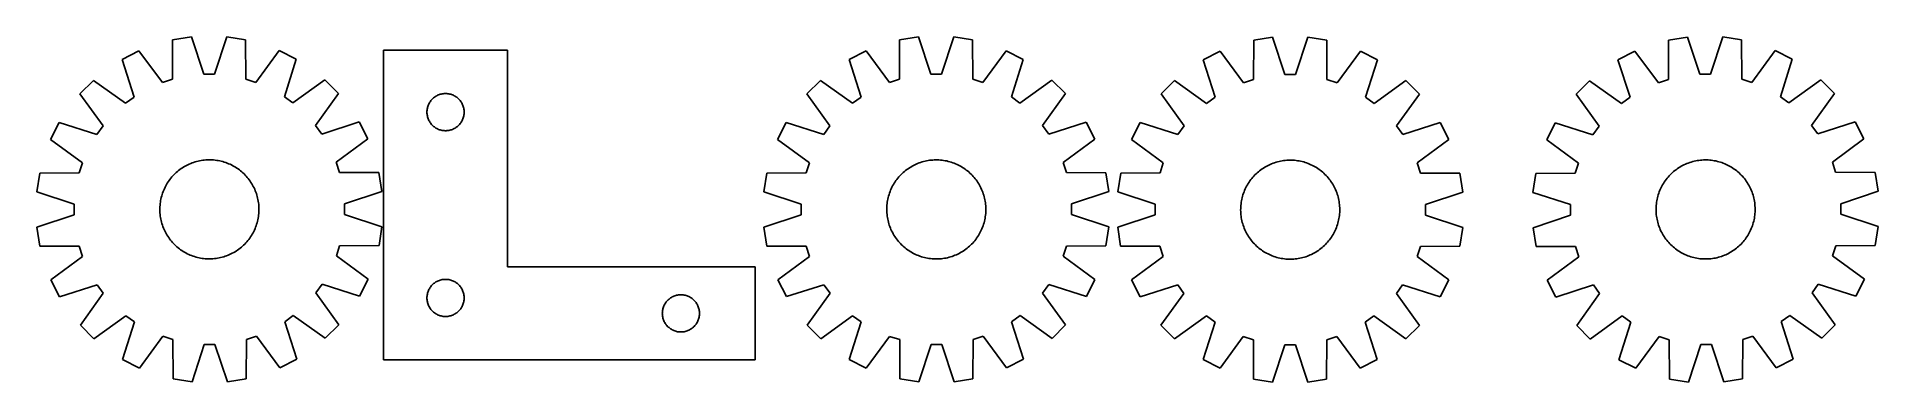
# Model space of a CAD drawing. Header units: millimetres. Extents: x 7 to 1493, y 7 to 285.
import ezdxf

# ---------------------------------------------------------------- set-up
doc = ezdxf.new("R2010")
doc.units = ezdxf.units.MM
doc.layers.add('CUT', color=7, linetype='CONTINUOUS', true_color=0x000000)

msp = doc.modelspace()

# ---------------------------------------------------------------- linework, layer by layer
at = {"layer": 'CUT'}
for p, q in [((116.405863, 282.866992), (116.285847, 251.102856)), ((131.598277, 285.300323), (116.405863, 282.866992)), ((141.632951, 255.162638), (131.598277, 285.300323)), ((160.137081, 285.34995), (150.207282, 255.177548)), ((175.337866, 282.96947), (160.137081, 285.34995)), ((175.568352, 251.205944), (175.337866, 282.96947)), ((703.281067, 282.82639), (703.136074, 251.062358)), ((718.475389, 285.247773), (703.281067, 282.82639)), ((728.486363, 255.102207), (718.475389, 285.247773)), ((747.014224, 285.27496), (737.060702, 255.110375)), ((762.213133, 282.882528), (747.014224, 285.27496)), ((762.418642, 251.11883), (762.213133, 282.882528)), ((989.158206, 282.668816), (988.968109, 250.905022)), ((1004.355952, 285.068621), (989.158206, 282.668816)), ((1014.324108, 254.90887), (1004.355952, 285.068621)), ((1032.894797, 285.055282), (1022.898451, 254.904862)), ((1048.090293, 282.64127), (1032.894797, 285.055282)), ((1048.250696, 250.877312), (1048.090293, 282.64127)), ((1323.933544, 282.732195), (1323.863392, 250.967909)), ((1339.12212, 285.189371), (1323.933544, 282.732195)), ((1349.204091, 255.067476), (1339.12212, 285.189371)), ((1367.660811, 285.283798), (1357.778388, 255.095846)), ((1382.865314, 282.927184), (1367.660811, 285.283798)), ((1383.145661, 251.164058), (1382.865314, 282.927184)), ((89.279182, 274.000818), (75.582278, 266.991869)), ((108.135781, 248.439062), (89.279182, 274.000818)), ((202.495218, 274.197693), (183.727632, 248.57051)), ((216.216415, 267.236422), (202.495218, 274.197693)), ((386.720519, 274.546693), (286.720519, 274.546693)), ((286.720519, 274.546693), (286.720519, 24.546693)), ((386.720519, 99.546693), (386.720519, 274.546693)), ((676.147423, 273.981549), (662.445012, 266.983372)), ((694.983916, 248.404973), (676.147423, 273.981549)), ((789.363578, 274.089399), (770.575847, 248.476982)), ((803.079297, 267.117341), (789.363578, 274.089399)), ((962.01203, 273.862515), (948.299695, 266.883803)), ((980.812186, 248.259216), (962.01203, 273.862515)), ((1075.228225, 273.809596), (1056.404143, 248.223883)), ((1088.934029, 266.818068), (1075.228225, 273.809596)), ((1296.820815, 273.823449), (1283.134931, 266.793007)), ((1315.717518, 248.291325), (1296.820815, 273.823449)), ((1410.036402, 274.198048), (1391.309069, 248.541436)), ((1423.76851, 267.258325), (1410.036402, 274.198048)), ((75.582278, 266.991869), (85.283795, 236.745294)), ((150.207282, 255.177548), (141.632951, 255.162638)), ((206.62015, 236.956289), (216.216415, 267.236422)), ((662.445012, 266.983372), (672.122742, 236.729177)), ((737.060702, 255.110375), (728.486363, 255.102207)), ((793.459225, 236.844763), (803.079297, 267.117341)), ((948.299695, 266.883803), (957.934454, 236.615896)), ((1022.898451, 254.904862), (1014.324108, 254.90887)), ((1079.27098, 236.559181), (1088.934029, 266.818068)), ((1283.134931, 266.793007), (1292.883916, 236.561698)), ((1357.778388, 255.095846), (1349.204091, 255.067476)), ((1414.21979, 236.963166), (1423.76851, 267.258325)), ((52.52307, 250.177032), (41.662425, 239.278549)), ((41.662425, 239.278549), (60.235821, 213.51028)), ((78.355779, 231.693366), (52.52307, 250.177032)), ((116.285847, 251.102856), (108.135781, 248.439062)), ((183.727632, 248.57051), (175.568352, 251.205944)), ((239.333963, 250.501882), (213.565693, 231.928486)), ((231.74878, 213.808528), (250.232446, 239.641237)), ((250.232446, 239.641237), (239.333963, 250.501882)), ((329.670868, 237.786875), (330.361803, 238.132227)), ((330.361803, 238.132227), (331.069601, 238.441552)), ((331.069601, 238.441552), (331.792383, 238.714031)), ((331.792383, 238.714031), (332.528235, 238.948941)), ((332.528235, 238.948941), (333.275203, 239.145658)), ((333.275203, 239.145658), (334.031308, 239.303662)), ((334.031308, 239.303662), (334.794544, 239.422533)), ((334.794544, 239.422533), (335.562887, 239.501956)), ((335.562887, 239.501956), (336.3343, 239.54172)), ((336.3343, 239.54172), (337.106738, 239.54172)), ((337.106738, 239.54172), (337.878151, 239.501956)), ((337.878151, 239.501956), (338.646494, 239.422533)), ((338.646494, 239.422533), (339.409731, 239.303662)), ((339.409731, 239.303662), (340.165835, 239.145658)), ((340.165835, 239.145658), (340.912804, 238.948941)), ((340.912804, 238.948941), (341.648655, 238.714031)), ((341.648655, 238.714031), (342.371438, 238.441552)), ((342.371438, 238.441552), (343.079235, 238.132227)), ((343.079235, 238.132227), (343.77017, 237.786875)), ((639.372589, 250.186672), (628.503378, 239.296732)), ((628.503378, 239.296732), (647.056506, 213.513866)), ((665.190756, 231.682699), (639.372589, 250.186672)), ((703.136074, 251.062358), (694.983916, 248.404973)), ((770.575847, 248.476982), (762.418642, 251.11883)), ((826.183679, 250.364629), (800.400813, 231.811501)), ((818.569646, 213.67725), (837.073619, 239.495417)), ((837.073619, 239.495417), (826.183679, 250.364629)), ((925.203444, 250.119883), (914.31878, 239.245389)), ((914.31878, 239.245389), (932.835277, 213.436203)), ((950.995309, 231.579266), (925.203444, 250.119883)), ((988.968109, 250.905022), (980.812186, 248.259216)), ((1056.404143, 248.223883), (1048.250696, 250.877312)), ((1112.014599, 250.032564), (1086.205413, 231.516067)), ((1104.348476, 213.356035), (1122.889093, 239.147899)), ((1122.889093, 239.147899), (1112.014599, 250.032564)), ((1260.102147, 249.941993), (1249.258623, 239.026474)), ((1249.258623, 239.026474), (1267.872447, 213.287393)), ((1285.963839, 231.498901), (1260.102147, 249.941993)), ((1323.863392, 250.967909), (1315.717518, 248.291325)), ((1391.309069, 248.541436), (1383.145661, 251.164058)), ((1446.912299, 250.560096), (1421.173218, 231.946272)), ((1439.384726, 213.85488), (1457.827817, 239.716573)), ((1457.827817, 239.716573), (1446.912299, 250.560096)), ((85.283795, 236.745294), (78.355779, 231.693366)), ((213.565693, 231.928486), (206.62015, 236.956289)), ((321.720519, 224.546693), (321.740408, 225.318874)), ((321.740408, 223.774511), (321.720519, 224.546693)), ((321.740408, 225.318874), (321.800021, 226.089008)), ((321.800021, 223.004378), (321.740408, 223.774511)), ((321.800021, 226.089008), (321.899201, 226.855051)), ((321.899201, 222.238334), (321.800021, 223.004378)), ((321.899201, 226.855051), (322.037684, 227.614974)), ((322.037684, 227.614974), (322.215103, 228.366759)), ((322.215103, 228.366759), (322.430988, 229.108415)), ((322.430988, 229.108415), (322.684767, 229.837974)), ((322.684767, 229.837974), (322.975766, 230.553501)), ((322.975766, 230.553501), (323.303213, 231.2531)), ((323.303213, 231.2531), (323.666241, 231.934914)), ((323.666241, 231.934914), (324.063886, 232.597136)), ((324.063886, 232.597136), (324.495094, 233.238009)), ((324.495094, 233.238009), (324.958722, 233.855835)), ((324.958722, 233.855835), (325.45354, 234.448974)), ((325.45354, 234.448974), (325.978236, 235.015855)), ((325.978236, 235.015855), (326.531419, 235.554973)), ((326.531419, 235.554973), (327.111621, 236.064899)), ((327.111621, 236.064899), (327.717305, 236.544281)), ((327.717305, 236.544281), (328.346863, 236.991848)), ((328.346863, 236.991848), (328.998627, 237.406412)), ((328.998627, 237.406412), (329.670868, 237.786875)), ((343.77017, 237.786875), (344.442411, 237.406412)), ((344.442411, 237.406412), (345.094175, 236.991848)), ((345.094175, 236.991848), (345.723733, 236.544281)), ((345.723733, 236.544281), (346.329417, 236.064899)), ((346.329417, 236.064899), (346.909619, 235.554973)), ((346.909619, 235.554973), (347.462802, 235.015855)), ((347.462802, 235.015855), (347.987498, 234.448974)), ((347.987498, 234.448974), (348.482316, 233.855835)), ((348.482316, 233.855835), (348.945944, 233.238009)), ((348.945944, 233.238009), (349.377153, 232.597136)), ((349.377153, 232.597136), (349.774798, 231.934914)), ((349.774798, 231.934914), (350.137825, 231.2531)), ((350.137825, 231.2531), (350.465273, 230.553501)), ((350.465273, 230.553501), (350.756271, 229.837974)), ((350.756271, 229.837974), (351.01005, 229.108415)), ((351.01005, 229.108415), (351.225935, 228.366759)), ((351.225935, 228.366759), (351.403354, 227.614974)), ((351.403354, 227.614974), (351.541838, 226.855051)), ((351.541838, 226.855051), (351.641017, 226.089008)), ((351.641017, 223.004378), (351.541838, 222.238334)), ((351.641017, 226.089008), (351.70063, 225.318874)), ((351.70063, 223.774511), (351.641017, 223.004378)), ((351.70063, 225.318874), (351.720519, 224.546693)), ((351.720519, 224.546693), (351.70063, 223.774511)), ((672.122742, 236.729177), (665.190756, 231.682699)), ((800.400813, 231.811501), (793.459225, 236.844763)), ((957.934454, 236.615896), (950.995309, 231.579266)), ((1086.205413, 231.516067), (1079.27098, 236.559181)), ((1292.883916, 236.561698), (1285.963839, 231.498901)), ((1421.173218, 231.946272), (1414.21979, 236.963166)), ((24.927886, 216.161001), (17.966615, 202.439804)), ((55.208019, 206.564736), (24.927886, 216.161001)), ((60.235821, 213.51028), (55.208019, 206.564736)), ((236.800707, 206.880513), (231.74878, 213.808528)), ((267.047283, 216.582029), (236.800707, 206.880513)), ((274.056232, 202.885125), (267.047283, 216.582029)), ((322.037684, 221.478412), (321.899201, 222.238334)), ((322.215103, 220.726626), (322.037684, 221.478412)), ((322.430988, 219.98497), (322.215103, 220.726626)), ((322.684767, 219.255411), (322.430988, 219.98497)), ((322.975766, 218.539884), (322.684767, 219.255411)), ((323.303213, 217.840286), (322.975766, 218.539884)), ((323.666241, 217.158472), (323.303213, 217.840286)), ((324.063886, 216.49625), (323.666241, 217.158472)), ((324.495094, 215.855376), (324.063886, 216.49625)), ((324.958722, 215.23755), (324.495094, 215.855376)), ((325.45354, 214.644411), (324.958722, 215.23755)), ((325.978236, 214.07753), (325.45354, 214.644411)), ((326.531419, 213.538412), (325.978236, 214.07753)), ((327.111621, 213.028486), (326.531419, 213.538412)), ((327.717305, 212.549104), (327.111621, 213.028486)), ((328.346863, 212.101537), (327.717305, 212.549104)), ((328.998627, 211.686973), (328.346863, 212.101537)), ((329.670868, 211.306511), (328.998627, 211.686973)), ((330.361803, 210.961159), (329.670868, 211.306511)), ((331.069601, 210.651833), (330.361803, 210.961159)), ((331.792383, 210.379354), (331.069601, 210.651833)), ((332.528235, 210.144445), (331.792383, 210.379354)), ((333.275203, 209.947727), (332.528235, 210.144445)), ((334.031308, 209.789723), (333.275203, 209.947727)), ((334.794544, 209.670853), (334.031308, 209.789723)), ((335.562887, 209.59143), (334.794544, 209.670853)), ((336.3343, 209.551666), (335.562887, 209.59143)), ((337.106738, 209.551666), (336.3343, 209.551666)), ((337.878151, 209.59143), (337.106738, 209.551666)), ((338.646494, 209.670853), (337.878151, 209.59143)), ((339.409731, 209.789723), (338.646494, 209.670853)), ((340.165835, 209.947727), (339.409731, 209.789723)), ((340.912804, 210.144445), (340.165835, 209.947727)), ((341.648655, 210.379354), (340.912804, 210.144445)), ((342.371438, 210.651833), (341.648655, 210.379354)), ((343.079235, 210.961159), (342.371438, 210.651833)), ((343.77017, 211.306511), (343.079235, 210.961159)), ((344.442411, 211.686973), (343.77017, 211.306511)), ((345.094175, 212.101537), (344.442411, 211.686973)), ((345.723733, 212.549104), (345.094175, 212.101537)), ((346.329417, 213.028486), (345.723733, 212.549104)), ((346.909619, 213.538412), (346.329417, 213.028486)), ((347.462802, 214.07753), (346.909619, 213.538412)), ((347.987498, 214.644411), (347.462802, 214.07753)), ((348.482316, 215.23755), (347.987498, 214.644411)), ((348.945944, 215.855376), (348.482316, 215.23755)), ((349.377153, 216.49625), (348.945944, 215.855376)), ((349.774798, 217.158472), (349.377153, 216.49625)), ((350.137825, 217.840286), (349.774798, 217.158472)), ((350.465273, 218.539884), (350.137825, 217.840286)), ((350.756271, 219.255411), (350.465273, 218.539884)), ((351.01005, 219.98497), (350.756271, 219.255411)), ((351.225935, 220.726626), (351.01005, 219.98497)), ((351.403354, 221.478412), (351.225935, 220.726626)), ((351.541838, 222.238334), (351.403354, 221.478412)), ((611.750665, 216.192351), (604.778607, 202.476631)), ((642.023243, 206.572279), (611.750665, 216.192351)), ((647.056506, 213.513866), (642.023243, 206.572279)), ((823.616124, 206.745265), (818.569646, 213.67725)), ((853.870319, 216.422995), (823.616124, 206.745265)), ((860.868496, 202.720584), (853.870319, 216.422995)), ((897.533276, 216.16482), (890.541748, 202.459015)), ((927.792163, 206.50177), (897.533276, 216.16482)), ((932.835277, 213.436203), (927.792163, 206.50177)), ((1109.385106, 206.41689), (1104.348476, 213.356035)), ((1139.653013, 216.051648), (1109.385106, 206.41689)), ((1146.631725, 202.339314), (1139.653013, 216.051648)), ((1232.560394, 215.882685), (1225.620671, 202.150577)), ((1262.855554, 206.333966), (1232.560394, 215.882685)), ((1267.872447, 213.287393), (1262.855554, 206.333966)), ((1444.447523, 206.934804), (1439.384726, 213.85488)), ((1474.678832, 216.683789), (1444.447523, 206.934804)), ((1481.709274, 202.997904), (1474.678832, 216.683789)), ((17.966615, 202.439804), (43.593797, 183.672219)), ((248.494475, 184.028526), (274.056232, 202.885125)), ((604.778607, 202.476631), (630.391025, 183.688901)), ((835.291919, 183.88409), (860.868496, 202.720584)), ((890.541748, 202.459015), (916.127461, 183.634933)), ((1121.028426, 183.539158), (1146.631725, 202.339314)), ((1225.620671, 202.150577), (1251.277283, 183.423244)), ((1456.177149, 184.101202), (1481.709274, 202.997904)), ((43.593797, 183.672219), (40.958364, 175.512938)), ((122.289104, 178.188098), (123.310201, 178.92047)), ((123.310201, 178.92047), (124.353798, 179.620408)), ((124.353798, 179.620408), (125.418865, 180.287219)), ((125.418865, 180.287219), (126.504352, 180.920247)), ((126.504352, 180.920247), (127.609188, 181.518867)), ((127.609188, 181.518867), (128.732281, 182.082488)), ((128.732281, 182.082488), (129.872524, 182.610553)), ((129.872524, 182.610553), (131.028791, 183.102542)), ((131.028791, 183.102542), (132.199941, 183.557969)), ((132.199941, 183.557969), (133.384819, 183.976384)), ((133.384819, 183.976384), (134.582255, 184.357375)), ((134.582255, 184.357375), (135.791067, 184.700566)), ((135.791067, 184.700566), (137.010063, 185.005617)), ((137.010063, 185.005617), (138.238039, 185.272229)), ((138.238039, 185.272229), (139.473784, 185.500137)), ((139.473784, 185.500137), (140.716077, 185.689117)), ((140.716077, 185.689117), (141.963694, 185.838983)), ((141.963694, 185.838983), (143.215402, 185.949586)), ((143.215402, 185.949586), (144.469967, 186.020817)), ((144.469967, 186.020817), (145.72615, 186.052606)), ((145.72615, 186.052606), (146.982712, 186.044922)), ((146.982712, 186.044922), (148.238413, 185.997773)), ((148.238413, 185.997773), (149.492012, 185.911204)), ((149.492012, 185.911204), (150.742275, 185.785301)), ((150.742275, 185.785301), (151.987965, 185.620188)), ((151.987965, 185.620188), (153.227854, 185.416029)), ((153.227854, 185.416029), (154.460719, 185.173025)), ((154.460719, 185.173025), (155.685343, 184.891416)), ((155.685343, 184.891416), (156.900517, 184.571479)), ((156.900517, 184.571479), (158.105041, 184.21353)), ((158.105041, 184.21353), (159.297728, 183.817923)), ((159.297728, 183.817923), (160.4774, 183.385048)), ((160.4774, 183.385048), (161.642893, 182.915333)), ((161.642893, 182.915333), (162.793057, 182.40924)), ((162.793057, 182.40924), (163.926757, 181.867269)), ((163.926757, 181.867269), (165.042873, 181.289955)), ((165.042873, 181.289955), (166.140305, 180.677868)), ((166.140305, 180.677868), (167.217969, 180.031612)), ((167.217969, 180.031612), (168.274802, 179.351825)), ((168.274802, 179.351825), (169.309761, 178.639177)), ((169.309761, 178.639177), (170.321824, 177.894372)), ((251.15827, 175.87846), (248.494475, 184.028526)), ((630.391025, 183.688901), (627.749176, 175.531695)), ((709.081995, 178.142902), (710.103667, 178.874471)), ((710.103667, 178.874471), (711.147814, 179.573587)), ((711.147814, 179.573587), (712.213406, 180.239561)), ((712.213406, 180.239561), (713.29939, 180.871736)), ((713.29939, 180.871736), (714.404696, 181.469487)), ((714.404696, 181.469487), (715.528232, 182.032224)), ((715.528232, 182.032224), (716.66889, 182.559392)), ((716.66889, 182.559392), (717.825543, 183.050472)), ((717.825543, 183.050472), (718.997052, 183.504978)), ((718.997052, 183.504978), (720.182258, 183.922461)), ((720.182258, 183.922461), (721.379993, 184.302511)), ((721.379993, 184.302511), (722.589075, 184.644751)), ((722.589075, 184.644751), (723.80831, 184.948844)), ((723.80831, 184.948844), (725.036495, 185.214489)), ((725.036495, 185.214489), (726.272419, 185.441426)), ((726.272419, 185.441426), (727.51486, 185.629429)), ((727.51486, 185.629429), (728.762594, 185.778314)), ((728.762594, 185.778314), (730.014389, 185.887932)), ((730.014389, 185.887932), (731.26901, 185.958177)), ((731.26901, 185.958177), (732.525218, 185.988979)), ((732.525218, 185.988979), (733.781773, 185.980307)), ((733.781773, 185.980307), (735.037436, 185.932169)), ((735.037436, 185.932169), (736.290968, 185.844615)), ((736.290968, 185.844615), (737.54113, 185.717729)), ((737.54113, 185.717729), (738.786691, 185.551637)), ((738.786691, 185.551637), (740.026419, 185.346503)), ((740.026419, 185.346503), (741.259093, 185.102529)), ((741.259093, 185.102529), (742.483494, 184.819957)), ((742.483494, 184.819957), (743.698416, 184.499065)), ((743.698416, 184.499065), (744.902659, 184.140169)), ((744.902659, 184.140169), (746.095034, 183.743625)), ((746.095034, 183.743625), (747.274366, 183.309822)), ((747.274366, 183.309822), (748.439489, 182.83919)), ((748.439489, 182.83919), (749.589254, 182.332193)), ((749.589254, 182.332193), (750.722527, 181.789331)), ((750.722527, 181.789331), (751.838189, 181.21114)), ((751.838189, 181.21114), (752.93514, 180.59819)), ((752.93514, 180.59819), (754.012295, 179.951087)), ((754.012295, 179.951087), (755.068593, 179.270469)), ((755.068593, 179.270469), (756.102992, 178.557007)), ((756.102992, 178.557007), (757.114469, 177.811407)), ((837.949304, 175.731932), (835.291919, 183.88409)), ((916.127461, 183.634933), (913.474031, 175.481487)), ((994.810476, 177.977197), (995.833186, 178.707314)), ((995.833186, 178.707314), (996.878325, 179.404947)), ((996.878325, 179.404947), (997.944861, 180.069408)), ((997.944861, 180.069408), (999.031742, 180.700039)), ((999.031742, 180.700039), (1000.137896, 181.29622)), ((1000.137896, 181.29622), (1001.26223, 181.857361)), ((1001.26223, 181.857361), (1002.403635, 182.382909)), ((1002.403635, 182.382909), (1003.560985, 182.872346)), ((1003.560985, 182.872346), (1004.733137, 183.325188)), ((1004.733137, 183.325188), (1005.918935, 183.740988)), ((1005.918935, 183.740988), (1007.117209, 184.119336)), ((1007.117209, 184.119336), (1008.326775, 184.459859)), ((1008.326775, 184.459859), (1009.546441, 184.76222)), ((1009.546441, 184.76222), (1010.775002, 185.026121)), ((1010.775002, 185.026121), (1012.011247, 185.251303)), ((1012.011247, 185.251303), (1013.253954, 185.437542)), ((1013.253954, 185.437542), (1014.501898, 185.584654)), ((1014.501898, 185.584654), (1015.753848, 185.692495)), ((1015.753848, 185.692495), (1017.008567, 185.760958)), ((1017.008567, 185.760958), (1018.264817, 185.789976)), ((1018.264817, 185.789976), (1019.521359, 185.779519)), ((1019.521359, 185.779519), (1020.776952, 185.729599)), ((1020.776952, 185.729599), (1022.030358, 185.640264)), ((1022.030358, 185.640264), (1023.280339, 185.511603)), ((1023.280339, 185.511603), (1024.525662, 185.343743)), ((1024.525662, 185.343743), (1025.765098, 185.136849)), ((1025.765098, 185.136849), (1026.997424, 184.891125)), ((1026.997424, 184.891125), (1028.221423, 184.606814)), ((1028.221423, 184.606814), (1029.435888, 184.284197)), ((1029.435888, 184.284197), (1030.63962, 183.923592)), ((1030.63962, 183.923592), (1031.831432, 183.525355)), ((1031.831432, 183.525355), (1033.010146, 183.089878)), ((1033.010146, 183.089878), (1034.174599, 182.617592)), ((1034.174599, 182.617592), (1035.323644, 182.108962)), ((1035.323644, 182.108962), (1036.456145, 181.564492)), ((1036.456145, 181.564492), (1037.570985, 180.984717)), ((1037.570985, 180.984717), (1038.667063, 180.37021)), ((1038.667063, 180.37021), (1039.743299, 179.721578)), ((1039.743299, 179.721578), (1040.798629, 179.039461)), ((1040.798629, 179.039461), (1041.832013, 178.324531)), ((1123.674232, 175.383235), (1121.028426, 183.539158)), ((1251.277283, 183.423244), (1248.654661, 175.259837)), ((1329.981102, 178.062666), (1331.001048, 178.79664)), ((1331.001048, 178.79664), (1332.043544, 179.498214)), ((1332.043544, 179.498214), (1333.107564, 180.166697)), ((1333.107564, 180.166697), (1334.192056, 180.801428)), ((1334.192056, 180.801428), (1335.29595, 181.401782)), ((1335.29595, 181.401782), (1336.418158, 181.967165)), ((1336.418158, 181.967165), (1337.55757, 182.497019)), ((1337.55757, 182.497019), (1338.713064, 182.990823)), ((1338.713064, 182.990823), (1339.883498, 183.448087)), ((1339.883498, 183.448087), (1341.067717, 183.868362)), ((1341.067717, 183.868362), (1342.264553, 184.251233)), ((1342.264553, 184.251233), (1343.472825, 184.59632)), ((1343.472825, 184.59632), (1344.691341, 184.903285)), ((1344.691341, 184.903285), (1345.918897, 185.171824)), ((1345.918897, 185.171824), (1347.154282, 185.401672)), ((1347.154282, 185.401672), (1348.396277, 185.592602)), ((1348.396277, 185.592602), (1349.643657, 185.744426)), ((1349.643657, 185.744426), (1350.89519, 185.856993)), ((1350.89519, 185.856993), (1352.149642, 185.930194)), ((1352.149642, 185.930194), (1353.405774, 185.963955)), ((1353.405774, 185.963955), (1354.662346, 185.958244)), ((1354.662346, 185.958244), (1355.918119, 185.913065)), ((1355.918119, 185.913065), (1357.171853, 185.828464)), ((1357.171853, 185.828464), (1358.422311, 185.704524)), ((1358.422311, 185.704524), (1359.668259, 185.541367)), ((1359.668259, 185.541367), (1360.908468, 185.339155)), ((1360.908468, 185.339155), (1362.141713, 185.098086)), ((1362.141713, 185.098086), (1363.366777, 184.8184)), ((1363.366777, 184.8184), (1364.582451, 184.500371)), ((1364.582451, 184.500371), (1365.787536, 184.144314)), ((1365.787536, 184.144314), (1366.980843, 183.750579)), ((1366.980843, 183.750579), (1368.161193, 183.319557)), ((1368.161193, 183.319557), (1369.327422, 182.851671)), ((1369.327422, 182.851671), (1370.478379, 182.347384)), ((1370.478379, 182.347384), (1371.612928, 181.807194)), ((1371.612928, 181.807194), (1372.729949, 181.231633)), ((1372.729949, 181.231633), (1373.82834, 180.62127)), ((1373.82834, 180.62127), (1374.907017, 179.976706)), ((1374.907017, 179.976706), (1375.964916, 179.298579)), ((1375.964916, 179.298579), (1377.000993, 178.587556)), ((1377.000993, 178.587556), (1378.014224, 177.844341)), ((1458.853734, 175.955328), (1456.177149, 184.101202)), ((9.194837, 175.282453), (6.814358, 160.081668)), ((40.958364, 175.512938), (9.194837, 175.282453)), ((109.755068, 162.737643), (110.297039, 163.871343)), ((110.297039, 163.871343), (110.874352, 164.987459)), ((110.874352, 164.987459), (111.486439, 166.084891)), ((111.486439, 166.084891), (112.132695, 167.162555)), ((112.132695, 167.162555), (112.812483, 168.219388)), ((112.812483, 168.219388), (113.52513, 169.254347)), ((113.52513, 169.254347), (114.269936, 170.26641)), ((114.269936, 170.26641), (115.046163, 171.254579)), ((115.046163, 171.254579), (115.853046, 172.217879)), ((115.853046, 172.217879), (116.689789, 173.155358)), ((116.689789, 173.155358), (117.555567, 174.066093)), ((117.555567, 174.066093), (118.449523, 174.949183)), ((118.449523, 174.949183), (119.370778, 175.803757)), ((119.370778, 175.803757), (120.31842, 176.628972)), ((120.31842, 176.628972), (121.291516, 177.424014)), ((121.291516, 177.424014), (122.289104, 178.188098)), ((170.321824, 177.894372), (171.309993, 177.118145)), ((171.309993, 177.118145), (172.273293, 176.311261)), ((172.273293, 176.311261), (173.210772, 175.474518)), ((173.210772, 175.474518), (174.121506, 174.608741)), ((174.121506, 174.608741), (175.004596, 173.714784)), ((175.004596, 173.714784), (175.859171, 172.79353)), ((175.859171, 172.79353), (176.684386, 171.845887)), ((176.684386, 171.845887), (177.479428, 170.872792)), ((177.479428, 170.872792), (178.243512, 169.875203)), ((178.243512, 169.875203), (178.975884, 168.854107)), ((178.975884, 168.854107), (179.675821, 167.81051)), ((179.675821, 167.81051), (180.342633, 166.745442)), ((180.342633, 166.745442), (180.975661, 165.659955)), ((180.975661, 165.659955), (181.574281, 164.55512)), ((181.574281, 164.55512), (182.137901, 163.432026)), ((282.922406, 175.758445), (251.15827, 175.87846)), ((285.355736, 160.566031), (282.922406, 175.758445)), ((595.985478, 175.326186), (593.593047, 160.127277)), ((627.749176, 175.531695), (595.985478, 175.326186)), ((696.535813, 162.702308), (697.078675, 163.835581)), ((697.078675, 163.835581), (697.656867, 164.951243)), ((697.656867, 164.951243), (698.269816, 166.048193)), ((698.269816, 166.048193), (698.916919, 167.125348)), ((698.916919, 167.125348), (699.597538, 168.181647)), ((699.597538, 168.181647), (700.310999, 169.216045)), ((700.310999, 169.216045), (701.0566, 170.227522)), ((701.0566, 170.227522), (701.833604, 171.215081)), ((701.833604, 171.215081), (702.641244, 172.177745)), ((702.641244, 172.177745), (703.478724, 173.114567)), ((703.478724, 173.114567), (704.345217, 174.02462)), ((704.345217, 174.02462), (705.239868, 174.907006)), ((705.239868, 174.907006), (706.161794, 175.760856)), ((706.161794, 175.760856), (707.110086, 176.585326)), ((707.110086, 176.585326), (708.083806, 177.379603)), ((708.083806, 177.379603), (709.081995, 178.142902)), ((757.114469, 177.811407), (758.102027, 177.034403)), ((758.102027, 177.034403), (759.064692, 176.226762)), ((759.064692, 176.226762), (760.001513, 175.389282)), ((760.001513, 175.389282), (760.911566, 174.522789)), ((760.911566, 174.522789), (761.793953, 173.628138)), ((761.793953, 173.628138), (762.647803, 172.706212)), ((762.647803, 172.706212), (763.472273, 171.757921)), ((763.472273, 171.757921), (764.26655, 170.7842)), ((764.26655, 170.7842), (765.029849, 169.786012)), ((765.029849, 169.786012), (765.761418, 168.764339)), ((765.761418, 168.764339), (766.460534, 167.720192)), ((766.460534, 167.720192), (767.126508, 166.654601)), ((767.126508, 166.654601), (767.758683, 165.568616)), ((767.758683, 165.568616), (768.356433, 164.463311)), ((768.356433, 164.463311), (768.919171, 163.339774)), ((869.713336, 175.58694), (837.949304, 175.731932)), ((872.13472, 160.392617), (869.713336, 175.58694)), ((881.710073, 175.321083), (879.296062, 160.125587)), ((913.474031, 175.481487), (881.710073, 175.321083)), ((982.242381, 162.554434), (982.786852, 163.686935)), ((982.786852, 163.686935), (983.366627, 164.801775)), ((983.366627, 164.801775), (983.981134, 165.897853)), ((983.981134, 165.897853), (984.629766, 166.974089)), ((984.629766, 166.974089), (985.311883, 168.02942)), ((985.311883, 168.02942), (986.026813, 169.062804)), ((986.026813, 169.062804), (986.773849, 170.073221)), ((986.773849, 170.073221), (987.552255, 171.059675)), ((987.552255, 171.059675), (988.361261, 172.021192)), ((988.361261, 172.021192), (989.200071, 172.956823)), ((989.200071, 172.956823), (990.067856, 173.865645)), ((990.067856, 173.865645), (990.963759, 174.74676)), ((990.963759, 174.74676), (991.886896, 175.5993)), ((991.886896, 175.5993), (992.836357, 176.422423)), ((992.836357, 176.422423), (993.811204, 177.215316)), ((993.811204, 177.215316), (994.810476, 177.977197)), ((1041.832013, 178.324531), (1042.842431, 177.577495)), ((1042.842431, 177.577495), (1043.828885, 176.799089)), ((1043.828885, 176.799089), (1044.790402, 175.990082)), ((1044.790402, 175.990082), (1045.726033, 175.151273)), ((1045.726033, 175.151273), (1046.634855, 174.283488)), ((1046.634855, 174.283488), (1047.51597, 173.387585)), ((1047.51597, 173.387585), (1048.36851, 172.464448)), ((1048.36851, 172.464448), (1049.191633, 171.514987)), ((1049.191633, 171.514987), (1049.984526, 170.540139)), ((1049.984526, 170.540139), (1050.746407, 169.540868)), ((1050.746407, 169.540868), (1051.476524, 168.518158)), ((1051.476524, 168.518158), (1052.174157, 167.473019)), ((1052.174157, 167.473019), (1052.838617, 166.406483)), ((1052.838617, 166.406483), (1053.469249, 165.319602)), ((1053.469249, 165.319602), (1054.06543, 164.213448)), ((1054.06543, 164.213448), (1054.626571, 163.089114)), ((1155.438026, 175.193137), (1123.674232, 175.383235)), ((1157.837831, 159.995392), (1155.438026, 175.193137)), ((1216.891535, 174.97949), (1214.534921, 159.774986)), ((1248.654661, 175.259837), (1216.891535, 174.97949)), ((1317.471335, 162.592554), (1318.011526, 163.727103)), ((1318.011526, 163.727103), (1318.587086, 164.844124)), ((1318.587086, 164.844124), (1319.19745, 165.942515)), ((1319.19745, 165.942515), (1319.842013, 167.021193)), ((1319.842013, 167.021193), (1320.520141, 168.079091)), ((1320.520141, 168.079091), (1321.231163, 169.115168)), ((1321.231163, 169.115168), (1321.974379, 170.128399)), ((1321.974379, 170.128399), (1322.749054, 171.117785)), ((1322.749054, 171.117785), (1323.554424, 172.08235)), ((1323.554424, 172.08235), (1324.389694, 173.021142)), ((1324.389694, 173.021142), (1325.254041, 173.933234)), ((1325.254041, 173.933234), (1326.14661, 174.817726)), ((1326.14661, 174.817726), (1327.066522, 175.673746)), ((1327.066522, 175.673746), (1328.012868, 176.500448)), ((1328.012868, 176.500448), (1328.984714, 177.297017)), ((1328.984714, 177.297017), (1329.981102, 178.062666)), ((1378.014224, 177.844341), (1379.00361, 177.069666)), ((1379.00361, 177.069666), (1379.968175, 176.264296)), ((1379.968175, 176.264296), (1380.906967, 175.429025)), ((1380.906967, 175.429025), (1381.819059, 174.564679)), ((1381.819059, 174.564679), (1382.703551, 173.672109)), ((1382.703551, 173.672109), (1383.559571, 172.752197)), ((1383.559571, 172.752197), (1384.386273, 171.805851)), ((1384.386273, 171.805851), (1385.182841, 170.834005)), ((1385.182841, 170.834005), (1385.948491, 169.837618)), ((1385.948491, 169.837618), (1386.682465, 168.817672)), ((1386.682465, 168.817672), (1387.384039, 167.775175)), ((1387.384039, 167.775175), (1388.052522, 166.711155)), ((1388.052522, 166.711155), (1388.687253, 165.626663)), ((1388.687253, 165.626663), (1389.287607, 164.522769)), ((1389.287607, 164.522769), (1389.852989, 163.400562)), ((1490.61802, 175.885175), (1458.853734, 175.955328)), ((1493.075196, 160.6966), (1490.61802, 175.885175)), ((6.814358, 160.081668), (36.98676, 150.151868)), ((36.98676, 150.151868), (37.00167, 141.577537)), ((106.166535, 148.182999), (106.253104, 149.436599)), ((106.253104, 149.436599), (106.379007, 150.686861)), ((106.379007, 150.686861), (106.544119, 151.932551)), ((106.544119, 151.932551), (106.748278, 153.172441)), ((106.748278, 153.172441), (106.991282, 154.405306)), ((106.991282, 154.405306), (107.272892, 155.629929)), ((107.272892, 155.629929), (107.592829, 156.845103)), ((107.592829, 156.845103), (107.950777, 158.049628)), ((107.950777, 158.049628), (108.346384, 159.242315)), ((108.346384, 159.242315), (108.779259, 160.421987)), ((108.779259, 160.421987), (109.248975, 161.58748)), ((109.248975, 161.58748), (109.755068, 162.737643)), ((182.137901, 163.432026), (182.665967, 162.291784)), ((182.665967, 162.291784), (183.157956, 161.135516)), ((183.157956, 161.135516), (183.613382, 159.964366)), ((183.613382, 159.964366), (184.031798, 158.779488)), ((184.031798, 158.779488), (184.412789, 157.582052)), ((184.412789, 157.582052), (184.755979, 156.37324)), ((184.755979, 156.37324), (185.061031, 155.154244)), ((185.061031, 155.154244), (185.327643, 153.926268)), ((185.327643, 153.926268), (185.555551, 152.690524)), ((185.555551, 152.690524), (185.744531, 151.44823)), ((185.744531, 151.44823), (185.894397, 150.200614)), ((185.894397, 150.200614), (186.005, 148.948905)), ((186.005, 148.948905), (186.076231, 147.69434)), ((255.218051, 150.531356), (285.355736, 160.566031)), ((255.232961, 141.957026), (255.218051, 150.531356)), ((593.593047, 160.127277), (623.757631, 150.173756)), ((623.757631, 150.173756), (623.765799, 141.599416)), ((692.935837, 148.150489), (693.023392, 149.404021)), ((693.023392, 149.404021), (693.150278, 150.654184)), ((693.150278, 150.654184), (693.31637, 151.899744)), ((693.31637, 151.899744), (693.521503, 153.139472)), ((693.521503, 153.139472), (693.765477, 154.372146)), ((693.765477, 154.372146), (694.048049, 155.596548)), ((694.048049, 155.596548), (694.368942, 156.811469)), ((694.368942, 156.811469), (694.727837, 158.015712)), ((694.727837, 158.015712), (695.124382, 159.208088)), ((695.124382, 159.208088), (695.558184, 160.387419)), ((695.558184, 160.387419), (696.028816, 161.552542)), ((696.028816, 161.552542), (696.535813, 162.702308)), ((768.919171, 163.339774), (769.446339, 162.199117)), ((769.446339, 162.199117), (769.937419, 161.042463)), ((769.937419, 161.042463), (770.391924, 159.870955)), ((770.391924, 159.870955), (770.809408, 158.685748)), ((770.809408, 158.685748), (771.189457, 157.488013)), ((771.189457, 157.488013), (771.531697, 156.278932)), ((771.531697, 156.278932), (771.83579, 155.059696)), ((771.83579, 155.059696), (772.101436, 153.831511)), ((772.101436, 153.831511), (772.328373, 152.595588)), ((772.328373, 152.595588), (772.516376, 151.353146)), ((772.516376, 151.353146), (772.66526, 150.105412)), ((772.66526, 150.105412), (772.774879, 148.853617)), ((772.774879, 148.853617), (772.845124, 147.598996)), ((841.989154, 150.381644), (872.13472, 160.392617)), ((841.997322, 141.807304), (841.989154, 150.381644)), ((879.296062, 160.125587), (909.446482, 150.129241)), ((909.446482, 150.129241), (909.442474, 141.554898)), ((978.621745, 148.007742), (978.711079, 149.261148)), ((978.711079, 149.261148), (978.83974, 150.51113)), ((978.83974, 150.51113), (979.007601, 151.756453)), ((979.007601, 151.756453), (979.214495, 152.995889)), ((979.214495, 152.995889), (979.460219, 154.228214)), ((979.460219, 154.228214), (979.744529, 155.452214)), ((979.744529, 155.452214), (980.067147, 156.666679)), ((980.067147, 156.666679), (980.427752, 157.870411)), ((980.427752, 157.870411), (980.825989, 159.062222)), ((980.825989, 159.062222), (981.261466, 160.240936)), ((981.261466, 160.240936), (981.733752, 161.40539)), ((981.733752, 161.40539), (982.242381, 162.554434)), ((1054.626571, 163.089114), (1055.152119, 161.947709)), ((1055.152119, 161.947709), (1055.641556, 160.790359)), ((1055.641556, 160.790359), (1056.094397, 159.618207)), ((1056.094397, 159.618207), (1056.510198, 158.432409)), ((1056.510198, 158.432409), (1056.888546, 157.234135)), ((1056.888546, 157.234135), (1057.229068, 156.024569)), ((1057.229068, 156.024569), (1057.53143, 154.804903)), ((1057.53143, 154.804903), (1057.795331, 153.576342)), ((1057.795331, 153.576342), (1058.020513, 152.340097)), ((1058.020513, 152.340097), (1058.206751, 151.09739)), ((1058.206751, 151.09739), (1058.353864, 149.849445)), ((1058.353864, 149.849445), (1058.461705, 148.597496)), ((1127.674072, 141.452893), (1127.67808, 150.027236)), ((1127.67808, 150.027236), (1157.837831, 159.995392)), ((1214.534921, 159.774986), (1244.722874, 149.892563)), ((1244.722874, 149.892563), (1244.751244, 141.318267)), ((1313.905654, 148.032294), (1313.990255, 149.286028)), ((1313.990255, 149.286028), (1314.114195, 150.536487)), ((1314.114195, 150.536487), (1314.277352, 151.782435)), ((1314.277352, 151.782435), (1314.479565, 153.022643)), ((1314.479565, 153.022643), (1314.720633, 154.255888)), ((1314.720633, 154.255888), (1315.00032, 155.480952)), ((1315.00032, 155.480952), (1315.318349, 156.696627)), ((1315.318349, 156.696627), (1315.674406, 157.901712)), ((1315.674406, 157.901712), (1316.06814, 159.095018)), ((1316.06814, 159.095018), (1316.499163, 160.275368)), ((1316.499163, 160.275368), (1316.967048, 161.441597)), ((1316.967048, 161.441597), (1317.471335, 162.592554)), ((1389.852989, 163.400562), (1390.382844, 162.261149)), ((1390.382844, 162.261149), (1390.876647, 161.105656)), ((1390.876647, 161.105656), (1391.333912, 159.935222)), ((1391.333912, 159.935222), (1391.754187, 158.751002)), ((1391.754187, 158.751002), (1392.137057, 157.554166)), ((1392.137057, 157.554166), (1392.482145, 156.345894)), ((1392.482145, 156.345894), (1392.78911, 155.127379)), ((1392.78911, 155.127379), (1393.057649, 153.899823)), ((1393.057649, 153.899823), (1393.287497, 152.664437)), ((1393.287497, 152.664437), (1393.478427, 151.422442)), ((1393.478427, 151.422442), (1393.63025, 150.175062)), ((1393.63025, 150.175062), (1393.742818, 148.923529)), ((1393.742818, 148.923529), (1393.816019, 147.669078)), ((1462.953301, 150.614628), (1493.075196, 160.6966)), ((1462.981671, 142.040331), (1462.953301, 150.614628)), ((37.00167, 141.577537), (6.863985, 131.542863)), ((106.111701, 145.670737), (106.119385, 146.927298)), ((106.14349, 144.414553), (106.111701, 145.670737)), ((106.119385, 146.927298), (106.166535, 148.182999)), ((106.214722, 143.159988), (106.14349, 144.414553)), ((106.325325, 141.90828), (106.214722, 143.159988)), ((106.47519, 140.660664), (106.325325, 141.90828)), ((106.66417, 139.41837), (106.47519, 140.660664)), ((106.892079, 138.182625), (106.66417, 139.41837)), ((107.15869, 136.954649), (106.892079, 138.182625)), ((107.463742, 135.735654), (107.15869, 136.954649)), ((107.806932, 134.526841), (107.463742, 135.735654)), ((108.187923, 133.329406), (107.806932, 134.526841)), ((184.268944, 134.059266), (183.873337, 132.866579)), ((184.626892, 135.263791), (184.268944, 134.059266)), ((184.946829, 136.478965), (184.626892, 135.263791)), ((185.228439, 137.703588), (184.946829, 136.478965)), ((185.471443, 138.936453), (185.228439, 137.703588)), ((185.675602, 140.176342), (185.471443, 138.936453)), ((185.840714, 141.422033), (185.675602, 140.176342)), ((185.966617, 142.672295), (185.840714, 141.422033)), ((186.053186, 143.925895), (185.966617, 142.672295)), ((186.100336, 145.181595), (186.053186, 143.925895)), ((186.076231, 147.69434), (186.10802, 146.438157)), ((186.10802, 146.438157), (186.100336, 145.181595)), ((285.405363, 132.027226), (255.232961, 141.957026)), ((623.765799, 141.599416), (593.620233, 131.588443)), ((692.879028, 145.638271), (692.8877, 146.894826)), ((692.909829, 144.382063), (692.879028, 145.638271)), ((692.8877, 146.894826), (692.935837, 148.150489)), ((692.980074, 143.127443), (692.909829, 144.382063)), ((693.089693, 141.875648), (692.980074, 143.127443)), ((693.238577, 140.627914), (693.089693, 141.875648)), ((693.42658, 139.385472), (693.238577, 140.627914)), ((693.653517, 138.149548), (693.42658, 139.385472)), ((693.919163, 136.921363), (693.653517, 138.149548)), ((694.223256, 135.702128), (693.919163, 136.921363)), ((694.565496, 134.493046), (694.223256, 135.702128)), ((694.945545, 133.295311), (694.565496, 134.493046)), ((771.027116, 133.965347), (770.630571, 132.772972)), ((771.386012, 135.16959), (771.027116, 133.965347)), ((771.706904, 136.384512), (771.386012, 135.16959)), ((771.989476, 137.608914), (771.706904, 136.384512)), ((772.23345, 138.841587), (771.989476, 137.608914)), ((772.438584, 140.081316), (772.23345, 138.841587)), ((772.604675, 141.326876), (772.438584, 140.081316)), ((772.731561, 142.577039), (772.604675, 141.326876)), ((772.819116, 143.83057), (772.731561, 142.577039)), ((772.867253, 145.086233), (772.819116, 143.83057)), ((772.845124, 147.598996), (772.875925, 146.342789)), ((772.875925, 146.342789), (772.867253, 145.086233)), ((872.161906, 131.853782), (841.997322, 141.807304)), ((909.442474, 141.554898), (879.282722, 131.586742)), ((978.561368, 145.495607), (978.571824, 146.752149)), ((978.590386, 144.239357), (978.561368, 145.495607)), ((978.571824, 146.752149), (978.621745, 148.007742)), ((978.658849, 142.984638), (978.590386, 144.239357)), ((978.76669, 141.732689), (978.658849, 142.984638)), ((978.913802, 140.484744), (978.76669, 141.732689)), ((979.100041, 139.242037), (978.913802, 140.484744)), ((979.325222, 138.005792), (979.100041, 139.242037)), ((979.589124, 136.777231), (979.325222, 138.005792)), ((979.891485, 135.557565), (979.589124, 136.777231)), ((980.232008, 134.347999), (979.891485, 135.557565)), ((980.610356, 133.149725), (980.232008, 134.347999)), ((1057.053407, 134.915455), (1056.692802, 133.711723)), ((1057.376024, 136.12992), (1057.053407, 134.915455)), ((1057.660335, 137.35392), (1057.376024, 136.12992)), ((1057.906059, 138.586245), (1057.660335, 137.35392)), ((1058.112953, 139.825681), (1057.906059, 138.586245)), ((1058.280813, 141.071005), (1058.112953, 139.825681)), ((1058.409474, 142.320986), (1058.280813, 141.071005)), ((1058.498809, 143.574392), (1058.409474, 142.320986)), ((1058.461705, 148.597496), (1058.530168, 147.342777)), ((1058.548729, 144.829985), (1058.498809, 143.574392)), ((1058.530168, 147.342777), (1058.559186, 146.086527)), ((1058.559186, 146.086527), (1058.548729, 144.829985)), ((1157.824492, 131.456547), (1127.674072, 141.452893)), ((1244.751244, 141.318267), (1214.629348, 131.236295)), ((1313.854764, 145.519949), (1313.860476, 146.776521)), ((1313.888525, 144.263817), (1313.854764, 145.519949)), ((1313.860476, 146.776521), (1313.905654, 148.032294)), ((1313.961726, 143.009366), (1313.888525, 144.263817)), ((1314.074294, 141.757832), (1313.961726, 143.009366)), ((1314.226118, 140.510453), (1314.074294, 141.757832)), ((1314.417048, 139.268457), (1314.226118, 140.510453)), ((1314.646896, 138.033072), (1314.417048, 139.268457)), ((1314.915434, 136.805516), (1314.646896, 138.033072)), ((1315.222399, 135.587001), (1314.915434, 136.805516)), ((1315.567487, 134.378729), (1315.222399, 135.587001)), ((1315.950357, 133.181892), (1315.567487, 134.378729)), ((1392.030138, 134.031183), (1391.636404, 132.837877)), ((1392.386196, 135.236268), (1392.030138, 134.031183)), ((1392.704224, 136.451943), (1392.386196, 135.236268)), ((1392.983911, 137.677007), (1392.704224, 136.451943)), ((1393.22498, 138.910252), (1392.983911, 137.677007)), ((1393.427192, 140.15046), (1393.22498, 138.910252)), ((1393.590349, 141.396408), (1393.427192, 140.15046)), ((1393.714289, 142.646866), (1393.590349, 141.396408)), ((1393.79889, 143.900601), (1393.714289, 142.646866)), ((1393.844069, 145.156373), (1393.79889, 143.900601)), ((1393.816019, 147.669078), (1393.84978, 146.412946)), ((1393.84978, 146.412946), (1393.844069, 145.156373)), ((1493.169623, 132.157908), (1462.981671, 142.040331)), ((6.863985, 131.542863), (9.297315, 116.350449)), ((108.606339, 132.144528), (108.187923, 133.329406)), ((109.061766, 130.973377), (108.606339, 132.144528)), ((109.553754, 129.81711), (109.061766, 130.973377)), ((110.08182, 128.676867), (109.553754, 129.81711)), ((110.64544, 127.553774), (110.08182, 128.676867)), ((111.24406, 126.448939), (110.64544, 127.553774)), ((111.877088, 125.363451), (111.24406, 126.448939)), ((112.5439, 124.298384), (111.877088, 125.363451)), ((113.243837, 123.254787), (112.5439, 124.298384)), ((113.976209, 122.23369), (113.243837, 123.254787)), ((114.740293, 121.236102), (113.976209, 122.23369)), ((115.535335, 120.263007), (114.740293, 121.236102)), ((116.360551, 119.315364), (115.535335, 120.263007)), ((117.215125, 118.39411), (116.360551, 119.315364)), ((175.529932, 118.953535), (174.664155, 118.042801)), ((176.366675, 119.891015), (175.529932, 118.953535)), ((177.173558, 120.854314), (176.366675, 119.891015)), ((177.949786, 121.842483), (177.173558, 120.854314)), ((178.694591, 122.854547), (177.949786, 121.842483)), ((179.407239, 123.889506), (178.694591, 122.854547)), ((180.087026, 124.946339), (179.407239, 123.889506)), ((180.733282, 126.024003), (180.087026, 124.946339)), ((181.345369, 127.121435), (180.733282, 126.024003)), ((181.922683, 128.237551), (181.345369, 127.121435)), ((182.464653, 129.37125), (181.922683, 128.237551)), ((182.970746, 130.521414), (182.464653, 129.37125)), ((183.440462, 131.686907), (182.970746, 130.521414)), ((183.873337, 132.866579), (183.440462, 131.686907)), ((283.024884, 116.826441), (285.405363, 132.027226)), ((593.620233, 131.588443), (596.041617, 116.39412)), ((695.363029, 132.110105), (694.945545, 133.295311)), ((695.817534, 130.938597), (695.363029, 132.110105)), ((696.308614, 129.781943), (695.817534, 130.938597)), ((696.835782, 128.641285), (696.308614, 129.781943)), ((697.39852, 127.517749), (696.835782, 128.641285)), ((697.996271, 126.412443), (697.39852, 127.517749)), ((698.628445, 125.326459), (697.996271, 126.412443)), ((699.294419, 124.260867), (698.628445, 125.326459)), ((699.993535, 123.21672), (699.294419, 124.260867)), ((700.725104, 122.195048), (699.993535, 123.21672)), ((701.488404, 121.196859), (700.725104, 122.195048)), ((702.28268, 120.223139), (701.488404, 121.196859)), ((703.10715, 119.274848), (702.28268, 120.223139)), ((703.961, 118.352922), (703.10715, 119.274848)), ((763.113709, 119.803314), (762.276229, 118.866493)), ((763.921349, 120.765979), (763.113709, 119.803314)), ((764.698353, 121.753537), (763.921349, 120.765979)), ((765.443954, 122.765015), (764.698353, 121.753537)), ((766.157415, 123.799413), (765.443954, 122.765015)), ((766.838034, 124.855711), (766.157415, 123.799413)), ((767.485137, 125.932867), (766.838034, 124.855711)), ((768.098086, 127.029817), (767.485137, 125.932867)), ((768.676278, 128.145479), (768.098086, 127.029817)), ((769.21914, 129.278752), (768.676278, 128.145479)), ((769.726137, 130.428517), (769.21914, 129.278752)), ((770.196769, 131.593641), (769.726137, 130.428517)), ((770.630571, 132.772972), (770.196769, 131.593641)), ((869.769475, 116.654874), (872.161906, 131.853782)), ((879.282722, 131.586742), (881.682528, 116.388997)), ((981.026156, 131.963927), (980.610356, 133.149725)), ((981.478998, 130.791775), (981.026156, 131.963927)), ((981.968435, 129.634425), (981.478998, 130.791775)), ((982.493983, 128.49302), (981.968435, 129.634425)), ((983.055124, 127.368686), (982.493983, 128.49302)), ((983.651305, 126.262532), (983.055124, 127.368686)), ((984.281936, 125.175651), (983.651305, 126.262532)), ((984.946396, 124.109115), (984.281936, 125.175651)), ((985.644029, 123.063976), (984.946396, 124.109115)), ((986.374147, 122.041266), (985.644029, 123.063976)), ((987.136028, 121.041995), (986.374147, 122.041266)), ((987.928921, 120.067147), (987.136028, 121.041995)), ((988.752044, 119.117686), (987.928921, 120.067147)), ((989.604583, 118.194549), (988.752044, 119.117686)), ((1048.759292, 119.560942), (1047.920483, 118.625311)), ((1049.568299, 120.522459), (1048.759292, 119.560942)), ((1050.346705, 121.508913), (1049.568299, 120.522459)), ((1051.093741, 122.51933), (1050.346705, 121.508913)), ((1051.80867, 123.552714), (1051.093741, 122.51933)), ((1052.490788, 124.608045), (1051.80867, 123.552714)), ((1053.13942, 125.684281), (1052.490788, 124.608045)), ((1053.753927, 126.780359), (1053.13942, 125.684281)), ((1054.333701, 127.895199), (1053.753927, 126.780359)), ((1054.878172, 129.0277), (1054.333701, 127.895199)), ((1055.386802, 130.176744), (1054.878172, 129.0277)), ((1055.859088, 131.341198), (1055.386802, 130.176744)), ((1056.294564, 132.519912), (1055.859088, 131.341198)), ((1056.692802, 133.711723), (1056.294564, 132.519912)), ((1155.41048, 116.261051), (1157.824492, 131.456547)), ((1214.629348, 131.236295), (1217.086525, 116.047719)), ((1316.370632, 131.997673), (1315.950357, 133.181892)), ((1316.827897, 130.827239), (1316.370632, 131.997673)), ((1317.3217, 129.671745), (1316.827897, 130.827239)), ((1317.851555, 128.532333), (1317.3217, 129.671745)), ((1318.416938, 127.410126), (1317.851555, 128.532333)), ((1319.017291, 126.306231), (1318.416938, 127.410126)), ((1319.652022, 125.221739), (1319.017291, 126.306231)), ((1320.320505, 124.15772), (1319.652022, 125.221739)), ((1321.02208, 123.115223), (1320.320505, 124.15772)), ((1321.756054, 122.095277), (1321.02208, 123.115223)), ((1322.521703, 121.09889), (1321.756054, 122.095277)), ((1323.318271, 120.127043), (1322.521703, 121.09889)), ((1324.144973, 119.180697), (1323.318271, 120.127043)), ((1325.000993, 118.260786), (1324.144973, 119.180697)), ((1383.31485, 118.911752), (1382.450503, 117.99966)), ((1384.15012, 119.850544), (1383.31485, 118.911752)), ((1384.955491, 120.815109), (1384.15012, 119.850544)), ((1385.730166, 121.804496), (1384.955491, 120.815109)), ((1386.473381, 122.817727), (1385.730166, 121.804496)), ((1387.184403, 123.853803), (1386.473381, 122.817727)), ((1387.862531, 124.911702), (1387.184403, 123.853803)), ((1388.507094, 125.990379), (1387.862531, 124.911702)), ((1389.117458, 127.088771), (1388.507094, 125.990379)), ((1389.693019, 128.205792), (1389.117458, 127.088771)), ((1390.233209, 129.340341), (1389.693019, 128.205792)), ((1390.737496, 130.491298), (1390.233209, 129.340341)), ((1391.205382, 131.657526), (1390.737496, 130.491298)), ((1391.636404, 132.837877), (1391.205382, 131.657526)), ((1490.813009, 116.953405), (1493.169623, 132.157908)), ((9.297315, 116.350449), (41.061452, 116.230433)), ((43.725246, 108.080368), (18.163489, 89.223769)), ((41.061452, 116.230433), (43.725246, 108.080368)), ((118.098215, 117.500153), (117.215125, 118.39411)), ((119.008949, 116.634376), (118.098215, 117.500153)), ((119.946428, 115.797632), (119.008949, 116.634376)), ((120.909728, 114.990749), (119.946428, 115.797632)), ((121.897897, 114.214522), (120.909728, 114.990749)), ((122.90996, 113.469717), (121.897897, 114.214522)), ((123.944919, 112.757069), (122.90996, 113.469717)), ((125.001752, 112.077282), (123.944919, 112.757069)), ((126.079416, 111.431026), (125.001752, 112.077282)), ((127.176848, 110.818939), (126.079416, 111.431026)), ((128.292965, 110.241625), (127.176848, 110.818939)), ((129.426664, 109.699654), (128.292965, 110.241625)), ((130.576828, 109.193561), (129.426664, 109.699654)), ((131.742321, 108.723845), (130.576828, 109.193561)), ((132.921993, 108.290971), (131.742321, 108.723845)), ((134.11468, 107.895364), (132.921993, 108.290971)), ((135.319204, 107.537415), (134.11468, 107.895364)), ((136.534378, 107.217478), (135.319204, 107.537415)), ((137.759002, 106.935869), (136.534378, 107.217478)), ((138.991867, 106.692865), (137.759002, 106.935869)), ((140.231756, 106.488706), (138.991867, 106.692865)), ((141.477447, 106.323593), (140.231756, 106.488706)), ((142.727709, 106.19769), (141.477447, 106.323593)), ((143.981309, 106.111121), (142.727709, 106.19769)), ((145.237009, 106.063971), (143.981309, 106.111121)), ((146.493571, 106.056287), (145.237009, 106.063971)), ((147.749754, 106.088077), (146.493571, 106.056287)), ((149.004319, 106.159308), (147.749754, 106.088077)), ((150.256027, 106.269911), (149.004319, 106.159308)), ((151.503644, 106.419776), (150.256027, 106.269911)), ((152.745938, 106.608757), (151.503644, 106.419776)), ((153.981682, 106.836665), (152.745938, 106.608757)), ((155.209658, 107.103276), (153.981682, 106.836665)), ((156.428654, 107.408328), (155.209658, 107.103276)), ((157.637466, 107.751519), (156.428654, 107.408328)), ((158.834902, 108.13251), (157.637466, 107.751519)), ((160.01978, 108.550925), (158.834902, 108.13251)), ((161.19093, 109.006352), (160.01978, 108.550925)), ((162.347197, 109.498341), (161.19093, 109.006352)), ((163.48744, 110.026406), (162.347197, 109.498341)), ((164.610533, 110.590027), (163.48744, 110.026406)), ((165.715369, 111.188646), (164.610533, 110.590027)), ((166.800856, 111.821674), (165.715369, 111.188646)), ((167.865924, 112.488486), (166.800856, 111.821674)), ((168.909521, 113.188423), (167.865924, 112.488486)), ((169.930617, 113.920795), (168.909521, 113.188423)), ((170.928205, 114.684879), (169.930617, 113.920795)), ((171.901301, 115.479921), (170.928205, 114.684879)), ((172.848943, 116.305137), (171.901301, 115.479921)), ((173.770198, 117.159711), (172.848943, 116.305137)), ((174.664155, 118.042801), (173.770198, 117.159711)), ((248.625924, 108.436675), (251.261357, 116.595956)), ((274.253107, 89.66909), (248.625924, 108.436675)), ((251.261357, 116.595956), (283.024884, 116.826441)), ((596.041617, 116.39412), (627.805649, 116.249127)), ((630.463034, 108.09697), (604.886457, 89.260476)), ((627.805649, 116.249127), (630.463034, 108.09697)), ((704.843387, 117.458271), (703.961, 118.352922)), ((705.75344, 116.591778), (704.843387, 117.458271)), ((706.690261, 115.754298), (705.75344, 116.591778)), ((707.652926, 114.946657), (706.690261, 115.754298)), ((708.640484, 114.169653), (707.652926, 114.946657)), ((709.651962, 113.424052), (708.640484, 114.169653)), ((710.68636, 112.710591), (709.651962, 113.424052)), ((711.742658, 112.029973), (710.68636, 112.710591)), ((712.819813, 111.382869), (711.742658, 112.029973)), ((713.916764, 110.76992), (712.819813, 111.382869)), ((715.032426, 110.191729), (713.916764, 110.76992)), ((716.165699, 109.648867), (715.032426, 110.191729)), ((717.315464, 109.141869), (716.165699, 109.648867)), ((718.480587, 108.671237), (717.315464, 109.141869)), ((719.659919, 108.237435), (718.480587, 108.671237)), ((720.852294, 107.84089), (719.659919, 108.237435)), ((722.056537, 107.481995), (720.852294, 107.84089)), ((723.271459, 107.161103), (722.056537, 107.481995)), ((724.495861, 106.87853), (723.271459, 107.161103)), ((725.728534, 106.634557), (724.495861, 106.87853)), ((726.968263, 106.429423), (725.728534, 106.634557)), ((728.213823, 106.263331), (726.968263, 106.429423)), ((729.463985, 106.136445), (728.213823, 106.263331)), ((730.717517, 106.04889), (729.463985, 106.136445)), ((731.97318, 106.000753), (730.717517, 106.04889)), ((733.229735, 105.992081), (731.97318, 106.000753)), ((734.485943, 106.022882), (733.229735, 105.992081)), ((735.740564, 106.093127), (734.485943, 106.022882)), ((736.992359, 106.202746), (735.740564, 106.093127)), ((738.240093, 106.35163), (736.992359, 106.202746)), ((739.482534, 106.539634), (738.240093, 106.35163)), ((740.718458, 106.76657), (739.482534, 106.539634)), ((741.946643, 107.032216), (740.718458, 106.76657)), ((743.165878, 107.336309), (741.946643, 107.032216)), ((744.37496, 107.678549), (743.165878, 107.336309)), ((745.572695, 108.058598), (744.37496, 107.678549)), ((746.757902, 108.476082), (745.572695, 108.058598)), ((747.92941, 108.930588), (746.757902, 108.476082)), ((749.086063, 109.421667), (747.92941, 108.930588)), ((750.226721, 109.948836), (749.086063, 109.421667)), ((751.350257, 110.511573), (750.226721, 109.948836)), ((752.455563, 111.109324), (751.350257, 110.511573)), ((753.541548, 111.741498), (752.455563, 111.109324)), ((754.607139, 112.407472), (753.541548, 111.741498)), ((755.651286, 113.106589), (754.607139, 112.407472)), ((756.672958, 113.838157), (755.651286, 113.106589)), ((757.671147, 114.601457), (756.672958, 113.838157)), ((758.644868, 115.395733), (757.671147, 114.601457)), ((759.593159, 116.220203), (758.644868, 115.395733)), ((760.515085, 117.074053), (759.593159, 116.220203)), ((761.409736, 117.95644), (760.515085, 117.074053)), ((762.276229, 118.866493), (761.409736, 117.95644)), ((835.363929, 108.292159), (838.005777, 116.449365)), ((860.976346, 89.504428), (835.363929, 108.292159)), ((838.005777, 116.449365), (869.769475, 116.654874)), ((881.682528, 116.388997), (913.446322, 116.198899)), ((916.092128, 108.042976), (890.488829, 89.24282)), ((913.446322, 116.198899), (916.092128, 108.042976)), ((990.485699, 117.298646), (989.604583, 118.194549)), ((991.394521, 116.430861), (990.485699, 117.298646)), ((992.330152, 115.592052), (991.394521, 116.430861)), ((993.291669, 114.783045), (992.330152, 115.592052)), ((994.278123, 114.004639), (993.291669, 114.783045)), ((995.28854, 113.257603), (994.278123, 114.004639)), ((996.321924, 112.542673), (995.28854, 113.257603)), ((997.377255, 111.860556), (996.321924, 112.542673)), ((998.45349, 111.211924), (997.377255, 111.860556)), ((999.549569, 110.597417), (998.45349, 111.211924)), ((1000.664409, 110.017642), (999.549569, 110.597417)), ((1001.79691, 109.473172), (1000.664409, 110.017642)), ((1002.945954, 108.964542), (1001.79691, 109.473172)), ((1004.110408, 108.492256), (1002.945954, 108.964542)), ((1005.289122, 108.05678), (1004.110408, 108.492256)), ((1006.480933, 107.658542), (1005.289122, 108.05678)), ((1007.684665, 107.297937), (1006.480933, 107.658542)), ((1008.89913, 106.97532), (1007.684665, 107.297937)), ((1010.123129, 106.691009), (1008.89913, 106.97532)), ((1011.355455, 106.445285), (1010.123129, 106.691009)), ((1012.594891, 106.238391), (1011.355455, 106.445285)), ((1013.840214, 106.070531), (1012.594891, 106.238391)), ((1015.090196, 105.94187), (1013.840214, 106.070531)), ((1016.343601, 105.852535), (1015.090196, 105.94187)), ((1017.599195, 105.802615), (1016.343601, 105.852535)), ((1018.855737, 105.792158), (1017.599195, 105.802615)), ((1020.111987, 105.821176), (1018.855737, 105.792158)), ((1021.366706, 105.889639), (1020.111987, 105.821176)), ((1022.618655, 105.99748), (1021.366706, 105.889639)), ((1023.866599, 106.144593), (1022.618655, 105.99748)), ((1025.109307, 106.330831), (1023.866599, 106.144593)), ((1026.345551, 106.556013), (1025.109307, 106.330831)), ((1027.574113, 106.819914), (1026.345551, 106.556013)), ((1028.793778, 107.122275), (1027.574113, 106.819914)), ((1030.003345, 107.462798), (1028.793778, 107.122275)), ((1031.201618, 107.841146), (1030.003345, 107.462798)), ((1032.387417, 108.256946), (1031.201618, 107.841146)), ((1033.559569, 108.709788), (1032.387417, 108.256946)), ((1034.716919, 109.199225), (1033.559569, 108.709788)), ((1035.858324, 109.724773), (1034.716919, 109.199225)), ((1036.982658, 110.285914), (1035.858324, 109.724773)), ((1038.088812, 110.882095), (1036.982658, 110.285914)), ((1039.175693, 111.512726), (1038.088812, 110.882095)), ((1040.242229, 112.177187), (1039.175693, 111.512726)), ((1041.287368, 112.87482), (1040.242229, 112.177187)), ((1042.310078, 113.604937), (1041.287368, 112.87482)), ((1043.309349, 114.366818), (1042.310078, 113.604937)), ((1044.284197, 115.159711), (1043.309349, 114.366818)), ((1045.233658, 115.982834), (1044.284197, 115.159711)), ((1046.156795, 116.835374), (1045.233658, 115.982834)), ((1047.052698, 117.716489), (1046.156795, 116.835374)), ((1047.920483, 118.625311), (1047.052698, 117.716489)), ((1120.993093, 107.947201), (1123.646522, 116.100647)), ((1146.578806, 89.123119), (1120.993093, 107.947201)), ((1123.646522, 116.100647), (1155.41048, 116.261051)), ((1217.086525, 116.047719), (1248.85081, 115.977567)), ((1251.527395, 107.831693), (1225.99527, 88.93499)), ((1248.85081, 115.977567), (1251.527395, 107.831693)), ((1325.885485, 117.368216), (1325.000993, 118.260786)), ((1326.797577, 116.50387), (1325.885485, 117.368216)), ((1327.736369, 115.668599), (1326.797577, 116.50387)), ((1328.700934, 114.863229), (1327.736369, 115.668599)), ((1329.69032, 114.088554), (1328.700934, 114.863229)), ((1330.703552, 113.345338), (1329.69032, 114.088554)), ((1331.739628, 112.634316), (1330.703552, 113.345338)), ((1332.797527, 111.956189), (1331.739628, 112.634316)), ((1333.876204, 111.311625), (1332.797527, 111.956189)), ((1334.974595, 110.701262), (1333.876204, 111.311625)), ((1336.091617, 110.125701), (1334.974595, 110.701262)), ((1337.226166, 109.58551), (1336.091617, 110.125701)), ((1338.377122, 109.081223), (1337.226166, 109.58551)), ((1339.543351, 108.613338), (1338.377122, 109.081223)), ((1340.723701, 108.182315), (1339.543351, 108.613338)), ((1341.917008, 107.788581), (1340.723701, 108.182315)), ((1343.122093, 107.432524), (1341.917008, 107.788581)), ((1344.337767, 107.114495), (1343.122093, 107.432524)), ((1345.562832, 106.834808), (1344.337767, 107.114495)), ((1346.796076, 106.59374), (1345.562832, 106.834808)), ((1348.036285, 106.391527), (1346.796076, 106.59374)), ((1349.282233, 106.228371), (1348.036285, 106.391527)), ((1350.532691, 106.104431), (1349.282233, 106.228371)), ((1351.786425, 106.019829), (1350.532691, 106.104431)), ((1353.042198, 105.974651), (1351.786425, 106.019829)), ((1354.298771, 105.968939), (1353.042198, 105.974651)), ((1355.554902, 106.002701), (1354.298771, 105.968939)), ((1356.809354, 106.075901), (1355.554902, 106.002701)), ((1358.060887, 106.188469), (1356.809354, 106.075901)), ((1359.308267, 106.340293), (1358.060887, 106.188469)), ((1360.550262, 106.531223), (1359.308267, 106.340293)), ((1361.785648, 106.761071), (1360.550262, 106.531223)), ((1363.013204, 107.02961), (1361.785648, 106.761071)), ((1364.231719, 107.336574), (1363.013204, 107.02961)), ((1365.439991, 107.681662), (1364.231719, 107.336574)), ((1366.636827, 108.064532), (1365.439991, 107.681662)), ((1367.821047, 108.484807), (1366.636827, 108.064532)), ((1368.991481, 108.942072), (1367.821047, 108.484807)), ((1370.146974, 109.435875), (1368.991481, 108.942072)), ((1371.286387, 109.96573), (1370.146974, 109.435875)), ((1372.408594, 110.531113), (1371.286387, 109.96573)), ((1373.512488, 111.131466), (1372.408594, 110.531113)), ((1374.59698, 111.766198), (1373.512488, 111.131466)), ((1375.661, 112.43468), (1374.59698, 111.766198)), ((1376.703497, 113.136255), (1375.661, 112.43468)), ((1377.723442, 113.870229), (1376.703497, 113.136255)), ((1378.71983, 114.635878), (1377.723442, 113.870229)), ((1379.691676, 115.432447), (1378.71983, 114.635878)), ((1380.638022, 116.259149), (1379.691676, 115.432447)), ((1381.557934, 117.115168), (1380.638022, 116.259149)), ((1382.450503, 117.99966), (1381.557934, 117.115168)), ((1456.427261, 108.50965), (1459.049883, 116.673058)), ((1482.083873, 89.782317), (1456.427261, 108.50965)), ((1459.049883, 116.673058), (1490.813009, 116.953405)), ((18.163489, 89.223769), (25.172438, 75.526865)), ((267.291835, 75.947893), (274.253107, 89.66909)), ((333.275203, 89.145658), (334.031308, 89.303662)), ((334.031308, 89.303662), (334.794544, 89.422533)), ((334.794544, 89.422533), (335.562887, 89.501956)), ((335.562887, 89.501956), (336.3343, 89.54172)), ((336.3343, 89.54172), (337.106738, 89.54172)), ((337.106738, 89.54172), (337.878151, 89.501956)), ((337.878151, 89.501956), (338.646494, 89.422533)), ((338.646494, 89.422533), (339.409731, 89.303662)), ((339.409731, 89.303662), (340.165835, 89.145658)), ((586.720519, 99.546693), (386.720519, 99.546693)), ((586.720519, 24.546693), (586.720519, 99.546693)), ((604.886457, 89.260476), (611.884634, 75.558065)), ((854.004288, 75.788709), (860.976346, 89.504428)), ((890.488829, 89.24282), (897.467541, 75.530486)), ((1475.14415, 76.050209), (1482.083873, 89.782317)), ((25.172438, 75.526865), (55.419014, 85.228381)), ((60.470941, 78.300366), (41.987276, 52.467657)), ((55.419014, 85.228381), (60.470941, 78.300366)), ((231.9839, 78.598614), (237.011702, 85.544157)), ((250.557296, 52.830345), (231.9839, 78.598614)), ((237.011702, 85.544157), (267.291835, 75.947893)), ((321.720519, 74.546693), (321.740408, 75.318874)), ((321.740408, 73.774511), (321.720519, 74.546693)), ((321.740408, 75.318874), (321.800021, 76.089008)), ((321.800021, 76.089008), (321.899201, 76.855051)), ((321.899201, 76.855051), (322.037684, 77.614974)), ((322.037684, 77.614974), (322.215103, 78.366759)), ((322.215103, 78.366759), (322.430988, 79.108415)), ((322.430988, 79.108415), (322.684767, 79.837974)), ((322.684767, 79.837974), (322.975766, 80.553501)), ((322.975766, 80.553501), (323.303213, 81.2531)), ((323.303213, 81.2531), (323.666241, 81.934914)), ((323.666241, 81.934914), (324.063886, 82.597136)), ((324.063886, 82.597136), (324.495094, 83.238009)), ((324.495094, 83.238009), (324.958722, 83.855835)), ((324.958722, 83.855835), (325.45354, 84.448974)), ((325.45354, 84.448974), (325.978236, 85.015855)), ((325.978236, 85.015855), (326.531419, 85.554973)), ((326.531419, 85.554973), (327.111621, 86.064899)), ((327.111621, 86.064899), (327.717305, 86.544281)), ((327.717305, 86.544281), (328.346863, 86.991848)), ((328.346863, 86.991848), (328.998627, 87.406412)), ((328.998627, 87.406412), (329.670868, 87.786875)), ((329.670868, 87.786875), (330.361803, 88.132227)), ((330.361803, 88.132227), (331.069601, 88.441552)), ((331.069601, 88.441552), (331.792383, 88.714031)), ((331.792383, 88.714031), (332.528235, 88.948941)), ((332.528235, 88.948941), (333.275203, 89.145658)), ((340.165835, 89.145658), (340.912804, 88.948941)), ((340.912804, 88.948941), (341.648655, 88.714031)), ((341.648655, 88.714031), (342.371438, 88.441552)), ((342.371438, 88.441552), (343.079235, 88.132227)), ((343.079235, 88.132227), (343.77017, 87.786875)), ((343.77017, 87.786875), (344.442411, 87.406412)), ((344.442411, 87.406412), (345.094175, 86.991848)), ((345.094175, 86.991848), (345.723733, 86.544281)), ((345.723733, 86.544281), (346.329417, 86.064899)), ((346.329417, 86.064899), (346.909619, 85.554973)), ((346.909619, 85.554973), (347.462802, 85.015855)), ((347.462802, 85.015855), (347.987498, 84.448974)), ((347.987498, 84.448974), (348.482316, 83.855835)), ((348.482316, 83.855835), (348.945944, 83.238009)), ((348.945944, 83.238009), (349.377153, 82.597136)), ((349.377153, 82.597136), (349.774798, 81.934914)), ((349.774798, 81.934914), (350.137825, 81.2531)), ((350.137825, 81.2531), (350.465273, 80.553501)), ((350.465273, 80.553501), (350.756271, 79.837974)), ((350.756271, 79.837974), (351.01005, 79.108415)), ((351.01005, 79.108415), (351.225935, 78.366759)), ((351.225935, 78.366759), (351.403354, 77.614974)), ((351.403354, 77.614974), (351.541838, 76.855051)), ((351.541838, 76.855051), (351.641017, 76.089008)), ((351.641017, 76.089008), (351.70063, 75.318874)), ((351.70063, 75.318874), (351.720519, 74.546693)), ((351.720519, 74.546693), (351.70063, 73.774511)), ((517.717305, 74.044281), (518.346863, 74.491848)), ((518.346863, 74.491848), (518.998627, 74.906412)), ((518.998627, 74.906412), (519.670868, 75.286875)), ((519.670868, 75.286875), (520.361803, 75.632227)), ((520.361803, 75.632227), (521.069601, 75.941552)), ((521.069601, 75.941552), (521.792383, 76.214031)), ((521.792383, 76.214031), (522.528235, 76.448941)), ((522.528235, 76.448941), (523.275203, 76.645658)), ((523.275203, 76.645658), (524.031308, 76.803662)), ((524.031308, 76.803662), (524.794544, 76.922533)), ((524.794544, 76.922533), (525.562887, 77.001956)), ((525.562887, 77.001956), (526.3343, 77.04172)), ((526.3343, 77.04172), (527.106738, 77.04172)), ((527.106738, 77.04172), (527.878151, 77.001956)), ((527.878151, 77.001956), (528.646494, 76.922533)), ((528.646494, 76.922533), (529.409731, 76.803662)), ((529.409731, 76.803662), (530.165835, 76.645658)), ((530.165835, 76.645658), (530.912804, 76.448941)), ((530.912804, 76.448941), (531.648655, 76.214031)), ((531.648655, 76.214031), (532.371438, 75.941552)), ((532.371438, 75.941552), (533.079235, 75.632227)), ((533.079235, 75.632227), (533.77017, 75.286875)), ((533.77017, 75.286875), (534.442411, 74.906412)), ((534.442411, 74.906412), (535.094175, 74.491848)), ((535.094175, 74.491848), (535.723733, 74.044281)), ((611.884634, 75.558065), (642.138829, 85.235795)), ((647.185307, 78.303809), (628.681334, 52.485642)), ((642.138829, 85.235795), (647.185307, 78.303809)), ((818.698447, 78.467193), (823.73171, 85.408781)), ((837.251576, 52.684327), (818.698447, 78.467193)), ((823.73171, 85.408781), (854.004288, 75.788709)), ((897.467541, 75.530486), (927.735448, 85.165244)), ((932.772078, 78.226099), (914.231461, 52.434235)), ((927.735448, 85.165244), (932.772078, 78.226099)), ((1104.285276, 78.145931), (1109.328391, 85.080364)), ((1122.801774, 52.336745), (1104.285276, 78.145931)), ((1109.328391, 85.080364), (1139.587278, 75.417314)), ((1139.587278, 75.417314), (1146.578806, 89.123119)), ((1225.99527, 88.93499), (1233.025712, 75.249106)), ((1233.025712, 75.249106), (1263.257021, 84.998091)), ((1268.319818, 78.078015), (1249.876727, 52.216322)), ((1263.257021, 84.998091), (1268.319818, 78.078015)), ((1439.832097, 78.645502), (1444.84899, 85.598929)), ((1458.445921, 52.90642), (1439.832097, 78.645502)), ((1444.84899, 85.598929), (1475.14415, 76.050209)), ((52.885758, 41.607011), (78.654028, 60.180408)), ((78.654028, 60.180408), (85.599571, 55.152605)), ((206.935926, 55.3636), (213.863942, 60.415528)), ((213.863942, 60.415528), (239.696651, 41.931862)), ((321.800021, 73.004378), (321.740408, 73.774511)), ((321.899201, 72.238334), (321.800021, 73.004378)), ((322.037684, 71.478412), (321.899201, 72.238334)), ((322.215103, 70.726626), (322.037684, 71.478412)), ((322.430988, 69.98497), (322.215103, 70.726626)), ((322.684767, 69.255411), (322.430988, 69.98497)), ((322.975766, 68.539884), (322.684767, 69.255411)), ((323.303213, 67.840286), (322.975766, 68.539884)), ((323.666241, 67.158472), (323.303213, 67.840286)), ((324.063886, 66.49625), (323.666241, 67.158472)), ((324.495094, 65.855376), (324.063886, 66.49625)), ((324.958722, 65.23755), (324.495094, 65.855376)), ((325.45354, 64.644411), (324.958722, 65.23755)), ((325.978236, 64.07753), (325.45354, 64.644411)), ((326.531419, 63.538412), (325.978236, 64.07753)), ((327.111621, 63.028486), (326.531419, 63.538412)), ((327.717305, 62.549104), (327.111621, 63.028486)), ((328.346863, 62.101537), (327.717305, 62.549104)), ((328.998627, 61.686973), (328.346863, 62.101537)), ((329.670868, 61.306511), (328.998627, 61.686973)), ((330.361803, 60.961159), (329.670868, 61.306511)), ((331.069601, 60.651833), (330.361803, 60.961159)), ((331.792383, 60.379354), (331.069601, 60.651833)), ((332.528235, 60.144445), (331.792383, 60.379354)), ((333.275203, 59.947727), (332.528235, 60.144445)), ((334.031308, 59.789723), (333.275203, 59.947727)), ((334.794544, 59.670853), (334.031308, 59.789723)), ((335.562887, 59.59143), (334.794544, 59.670853)), ((336.3343, 59.551666), (335.562887, 59.59143)), ((337.106738, 59.551666), (336.3343, 59.551666)), ((337.878151, 59.59143), (337.106738, 59.551666)), ((338.646494, 59.670853), (337.878151, 59.59143)), ((339.409731, 59.789723), (338.646494, 59.670853)), ((340.165835, 59.947727), (339.409731, 59.789723)), ((340.912804, 60.144445), (340.165835, 59.947727)), ((341.648655, 60.379354), (340.912804, 60.144445)), ((342.371438, 60.651833), (341.648655, 60.379354)), ((343.079235, 60.961159), (342.371438, 60.651833)), ((343.77017, 61.306511), (343.079235, 60.961159)), ((344.442411, 61.686973), (343.77017, 61.306511)), ((345.094175, 62.101537), (344.442411, 61.686973)), ((345.723733, 62.549104), (345.094175, 62.101537)), ((346.329417, 63.028486), (345.723733, 62.549104)), ((346.909619, 63.538412), (346.329417, 63.028486)), ((347.462802, 64.07753), (346.909619, 63.538412)), ((347.987498, 64.644411), (347.462802, 64.07753)), ((348.482316, 65.23755), (347.987498, 64.644411)), ((348.945944, 65.855376), (348.482316, 65.23755)), ((349.377153, 66.49625), (348.945944, 65.855376)), ((349.774798, 67.158472), (349.377153, 66.49625)), ((350.137825, 67.840286), (349.774798, 67.158472)), ((350.465273, 68.539884), (350.137825, 67.840286)), ((350.756271, 69.255411), (350.465273, 68.539884)), ((351.01005, 69.98497), (350.756271, 69.255411)), ((351.225935, 70.726626), (351.01005, 69.98497)), ((351.403354, 71.478412), (351.225935, 70.726626)), ((351.541838, 72.238334), (351.403354, 71.478412)), ((351.641017, 73.004378), (351.541838, 72.238334)), ((351.70063, 73.774511), (351.641017, 73.004378)), ((511.720519, 62.046693), (511.740408, 62.818874)), ((511.740408, 61.274511), (511.720519, 62.046693)), ((511.740408, 62.818874), (511.800021, 63.589008)), ((511.800021, 60.504378), (511.740408, 61.274511)), ((511.800021, 63.589008), (511.899201, 64.355051)), ((511.899201, 59.738334), (511.800021, 60.504378)), ((511.899201, 64.355051), (512.037684, 65.114974)), ((512.037684, 58.978412), (511.899201, 59.738334)), ((512.037684, 65.114974), (512.215103, 65.866759)), ((512.215103, 65.866759), (512.430988, 66.608415)), ((512.430988, 66.608415), (512.684767, 67.337974)), ((512.684767, 67.337974), (512.975766, 68.053501)), ((512.975766, 68.053501), (513.303213, 68.7531)), ((513.303213, 68.7531), (513.666241, 69.434914)), ((513.666241, 69.434914), (514.063886, 70.097136)), ((514.063886, 70.097136), (514.495094, 70.738009)), ((514.495094, 70.738009), (514.958722, 71.355835)), ((514.958722, 71.355835), (515.45354, 71.948974)), ((515.45354, 71.948974), (515.978236, 72.515855)), ((515.978236, 72.515855), (516.531419, 73.054973)), ((516.531419, 73.054973), (517.111621, 73.564899)), ((517.111621, 73.564899), (517.717305, 74.044281)), ((535.723733, 74.044281), (536.329417, 73.564899)), ((536.329417, 73.564899), (536.909619, 73.054973)), ((536.909619, 73.054973), (537.462802, 72.515855)), ((537.462802, 72.515855), (537.987498, 71.948974)), ((537.987498, 71.948974), (538.482316, 71.355835)), ((538.482316, 71.355835), (538.945944, 70.738009)), ((538.945944, 70.738009), (539.377153, 70.097136)), ((539.377153, 70.097136), (539.774798, 69.434914)), ((539.774798, 69.434914), (540.137825, 68.7531)), ((540.137825, 68.7531), (540.465273, 68.053501)), ((540.465273, 68.053501), (540.756271, 67.337974)), ((540.756271, 67.337974), (541.01005, 66.608415)), ((541.01005, 66.608415), (541.225935, 65.866759)), ((541.225935, 65.866759), (541.403354, 65.114974)), ((541.403354, 65.114974), (541.541838, 64.355051)), ((541.541838, 59.738334), (541.403354, 58.978412)), ((541.541838, 64.355051), (541.641017, 63.589008)), ((541.641017, 60.504378), (541.541838, 59.738334)), ((541.641017, 63.589008), (541.70063, 62.818874)), ((541.70063, 61.274511), (541.641017, 60.504378)), ((541.70063, 62.818874), (541.720519, 62.046693)), ((541.720519, 62.046693), (541.70063, 61.274511)), ((639.571274, 41.616431), (665.35414, 60.169559)), ((665.35414, 60.169559), (672.295728, 55.136297)), ((793.632211, 55.251882), (800.564197, 60.298361)), ((800.564197, 60.298361), (826.382364, 41.794388)), ((925.105955, 41.54957), (950.915141, 60.066067)), ((950.915141, 60.066067), (957.849574, 55.022953)), ((1079.1861, 54.966238), (1086.125245, 60.002868)), ((1086.125245, 60.002868), (1111.917109, 41.462251)), ((1260.792245, 41.372798), (1286.531326, 59.986623)), ((1286.531326, 59.986623), (1293.484754, 54.969729)), ((1414.820628, 55.371196), (1421.740705, 60.433993)), ((1421.740705, 60.433993), (1447.602397, 41.990902)), ((41.987276, 52.467657), (52.885758, 41.607011)), ((85.599571, 55.152605), (76.003306, 24.872472)), ((216.637443, 25.117024), (206.935926, 55.3636)), ((239.696651, 41.931862), (250.557296, 52.830345)), ((512.215103, 58.226626), (512.037684, 58.978412)), ((512.430988, 57.48497), (512.215103, 58.226626)), ((512.684767, 56.755411), (512.430988, 57.48497)), ((512.975766, 56.039884), (512.684767, 56.755411)), ((513.303213, 55.340286), (512.975766, 56.039884)), ((513.666241, 54.658472), (513.303213, 55.340286)), ((514.063886, 53.99625), (513.666241, 54.658472)), ((514.495094, 53.355376), (514.063886, 53.99625)), ((514.958722, 52.73755), (514.495094, 53.355376)), ((515.45354, 52.144411), (514.958722, 52.73755)), ((515.978236, 51.57753), (515.45354, 52.144411)), ((516.531419, 51.038412), (515.978236, 51.57753)), ((517.111621, 50.528486), (516.531419, 51.038412)), ((517.717305, 50.049104), (517.111621, 50.528486)), ((518.346863, 49.601537), (517.717305, 50.049104)), ((518.998627, 49.186973), (518.346863, 49.601537)), ((519.670868, 48.806511), (518.998627, 49.186973)), ((520.361803, 48.461159), (519.670868, 48.806511)), ((521.069601, 48.151833), (520.361803, 48.461159)), ((521.792383, 47.879354), (521.069601, 48.151833)), ((522.528235, 47.644445), (521.792383, 47.879354)), ((523.275203, 47.447727), (522.528235, 47.644445)), ((524.031308, 47.289723), (523.275203, 47.447727)), ((524.794544, 47.170853), (524.031308, 47.289723)), ((525.562887, 47.09143), (524.794544, 47.170853)), ((526.3343, 47.051666), (525.562887, 47.09143)), ((527.106738, 47.051666), (526.3343, 47.051666)), ((527.878151, 47.09143), (527.106738, 47.051666)), ((528.646494, 47.170853), (527.878151, 47.09143)), ((529.409731, 47.289723), (528.646494, 47.170853)), ((530.165835, 47.447727), (529.409731, 47.289723)), ((530.912804, 47.644445), (530.165835, 47.447727)), ((531.648655, 47.879354), (530.912804, 47.644445)), ((532.371438, 48.151833), (531.648655, 47.879354)), ((533.079235, 48.461159), (532.371438, 48.151833)), ((533.77017, 48.806511), (533.079235, 48.461159)), ((534.442411, 49.186973), (533.77017, 48.806511)), ((535.094175, 49.601537), (534.442411, 49.186973)), ((535.723733, 50.049104), (535.094175, 49.601537)), ((536.329417, 50.528486), (535.723733, 50.049104)), ((536.909619, 51.038412), (536.329417, 50.528486)), ((537.462802, 51.57753), (536.909619, 51.038412)), ((537.987498, 52.144411), (537.462802, 51.57753)), ((538.482316, 52.73755), (537.987498, 52.144411)), ((538.945944, 53.355376), (538.482316, 52.73755)), ((539.377153, 53.99625), (538.945944, 53.355376)), ((539.774798, 54.658472), (539.377153, 53.99625)), ((540.137825, 55.340286), (539.774798, 54.658472)), ((540.465273, 56.039884), (540.137825, 55.340286)), ((540.756271, 56.755411), (540.465273, 56.039884)), ((541.01005, 57.48497), (540.756271, 56.755411)), ((541.225935, 58.226626), (541.01005, 57.48497)), ((541.403354, 58.978412), (541.225935, 58.226626)), ((628.681334, 52.485642), (639.571274, 41.616431)), ((672.295728, 55.136297), (662.675656, 24.863719)), ((803.309941, 24.997687), (793.632211, 55.251882)), ((826.382364, 41.794388), (837.251576, 52.684327)), ((914.231461, 52.434235), (925.105955, 41.54957)), ((957.849574, 55.022953), (948.186524, 24.764066)), ((1088.820858, 24.698331), (1079.1861, 54.966238)), ((1111.917109, 41.462251), (1122.801774, 52.336745)), ((1249.876727, 52.216322), (1260.792245, 41.372798)), ((1293.484754, 54.969729), (1283.936034, 24.674569)), ((1424.569614, 25.139887), (1414.820628, 55.371196)), ((1447.602397, 41.990902), (1458.445921, 52.90642)), ((89.724503, 17.911201), (108.492089, 43.538384)), ((108.492089, 43.538384), (116.651369, 40.90295)), ((116.651369, 40.90295), (116.881855, 9.139423)), ((132.08264, 6.758944), (142.012439, 36.931346)), ((142.012439, 36.931346), (150.58677, 36.946256)), ((150.58677, 36.946256), (160.621444, 6.808571)), ((175.813859, 9.241902), (175.933874, 41.006038)), ((175.933874, 41.006038), (184.08394, 43.669832)), ((184.08394, 43.669832), (202.940539, 18.108075)), ((676.391375, 17.89166), (695.179106, 43.504078)), ((695.179106, 43.504078), (703.336312, 40.862229)), ((703.336312, 40.862229), (703.541821, 9.098531)), ((718.740729, 6.7061), (728.694251, 36.870685)), ((728.694251, 36.870685), (737.268591, 36.878853)), ((737.268591, 36.878853), (747.279564, 6.733286)), ((762.473887, 9.15467), (762.618879, 40.918702)), ((762.618879, 40.918702), (770.771037, 43.576087)), ((770.771037, 43.576087), (789.60753, 17.999511)), ((961.892329, 17.772538), (980.716411, 43.358251)), ((980.716411, 43.358251), (988.869857, 40.704822)), ((988.869857, 40.704822), (989.030261, 8.940864)), ((1004.225757, 6.526852), (1014.222103, 36.677272)), ((1014.222103, 36.677272), (1022.796446, 36.673264)), ((1022.796446, 36.673264), (1032.764601, 6.513513)), ((1047.962347, 8.913318), (1048.152445, 40.677112)), ((1048.152445, 40.677112), (1056.308368, 43.322918)), ((1056.308368, 43.322918), (1075.108523, 17.719619)), ((1297.668142, 17.734846), (1316.395475, 43.391458)), ((1316.395475, 43.391458), (1324.558883, 40.768836)), ((1324.558883, 40.768836), (1324.83923, 9.005711)), ((1340.043733, 6.649096), (1349.926156, 36.837049)), ((1349.926156, 36.837049), (1358.500453, 36.865419)), ((1358.500453, 36.865419), (1368.582425, 6.743523)), ((1383.771, 9.2007), (1383.841153, 40.964985)), ((1383.841153, 40.964985), (1391.987027, 43.64157)), ((1391.987027, 43.64157), (1410.883729, 18.109446)), ((76.003306, 24.872472), (89.724503, 17.911201)), ((202.940539, 18.108075), (216.637443, 25.117024)), ((286.720519, 24.546693), (586.720519, 24.546693)), ((662.675656, 24.863719), (676.391375, 17.89166)), ((789.60753, 17.999511), (803.309941, 24.997687)), ((948.186524, 24.764066), (961.892329, 17.772538)), ((1075.108523, 17.719619), (1088.820858, 24.698331)), ((1283.936034, 24.674569), (1297.668142, 17.734846)), ((1410.883729, 18.109446), (1424.569614, 25.139887)), ((116.881855, 9.139423), (132.08264, 6.758944)), ((160.621444, 6.808571), (175.813859, 9.241902)), ((703.541821, 9.098531), (718.740729, 6.7061)), ((747.279564, 6.733286), (762.473887, 9.15467)), ((989.030261, 8.940864), (1004.225757, 6.526852)), ((1032.764601, 6.513513), (1047.962347, 8.913318)), ((1324.83923, 9.005711), (1340.043733, 6.649096)), ((1368.582425, 6.743523), (1383.771, 9.2007))]:
    msp.add_line(p, q, dxfattribs=at)

doc.saveas('drawing.dxf')
